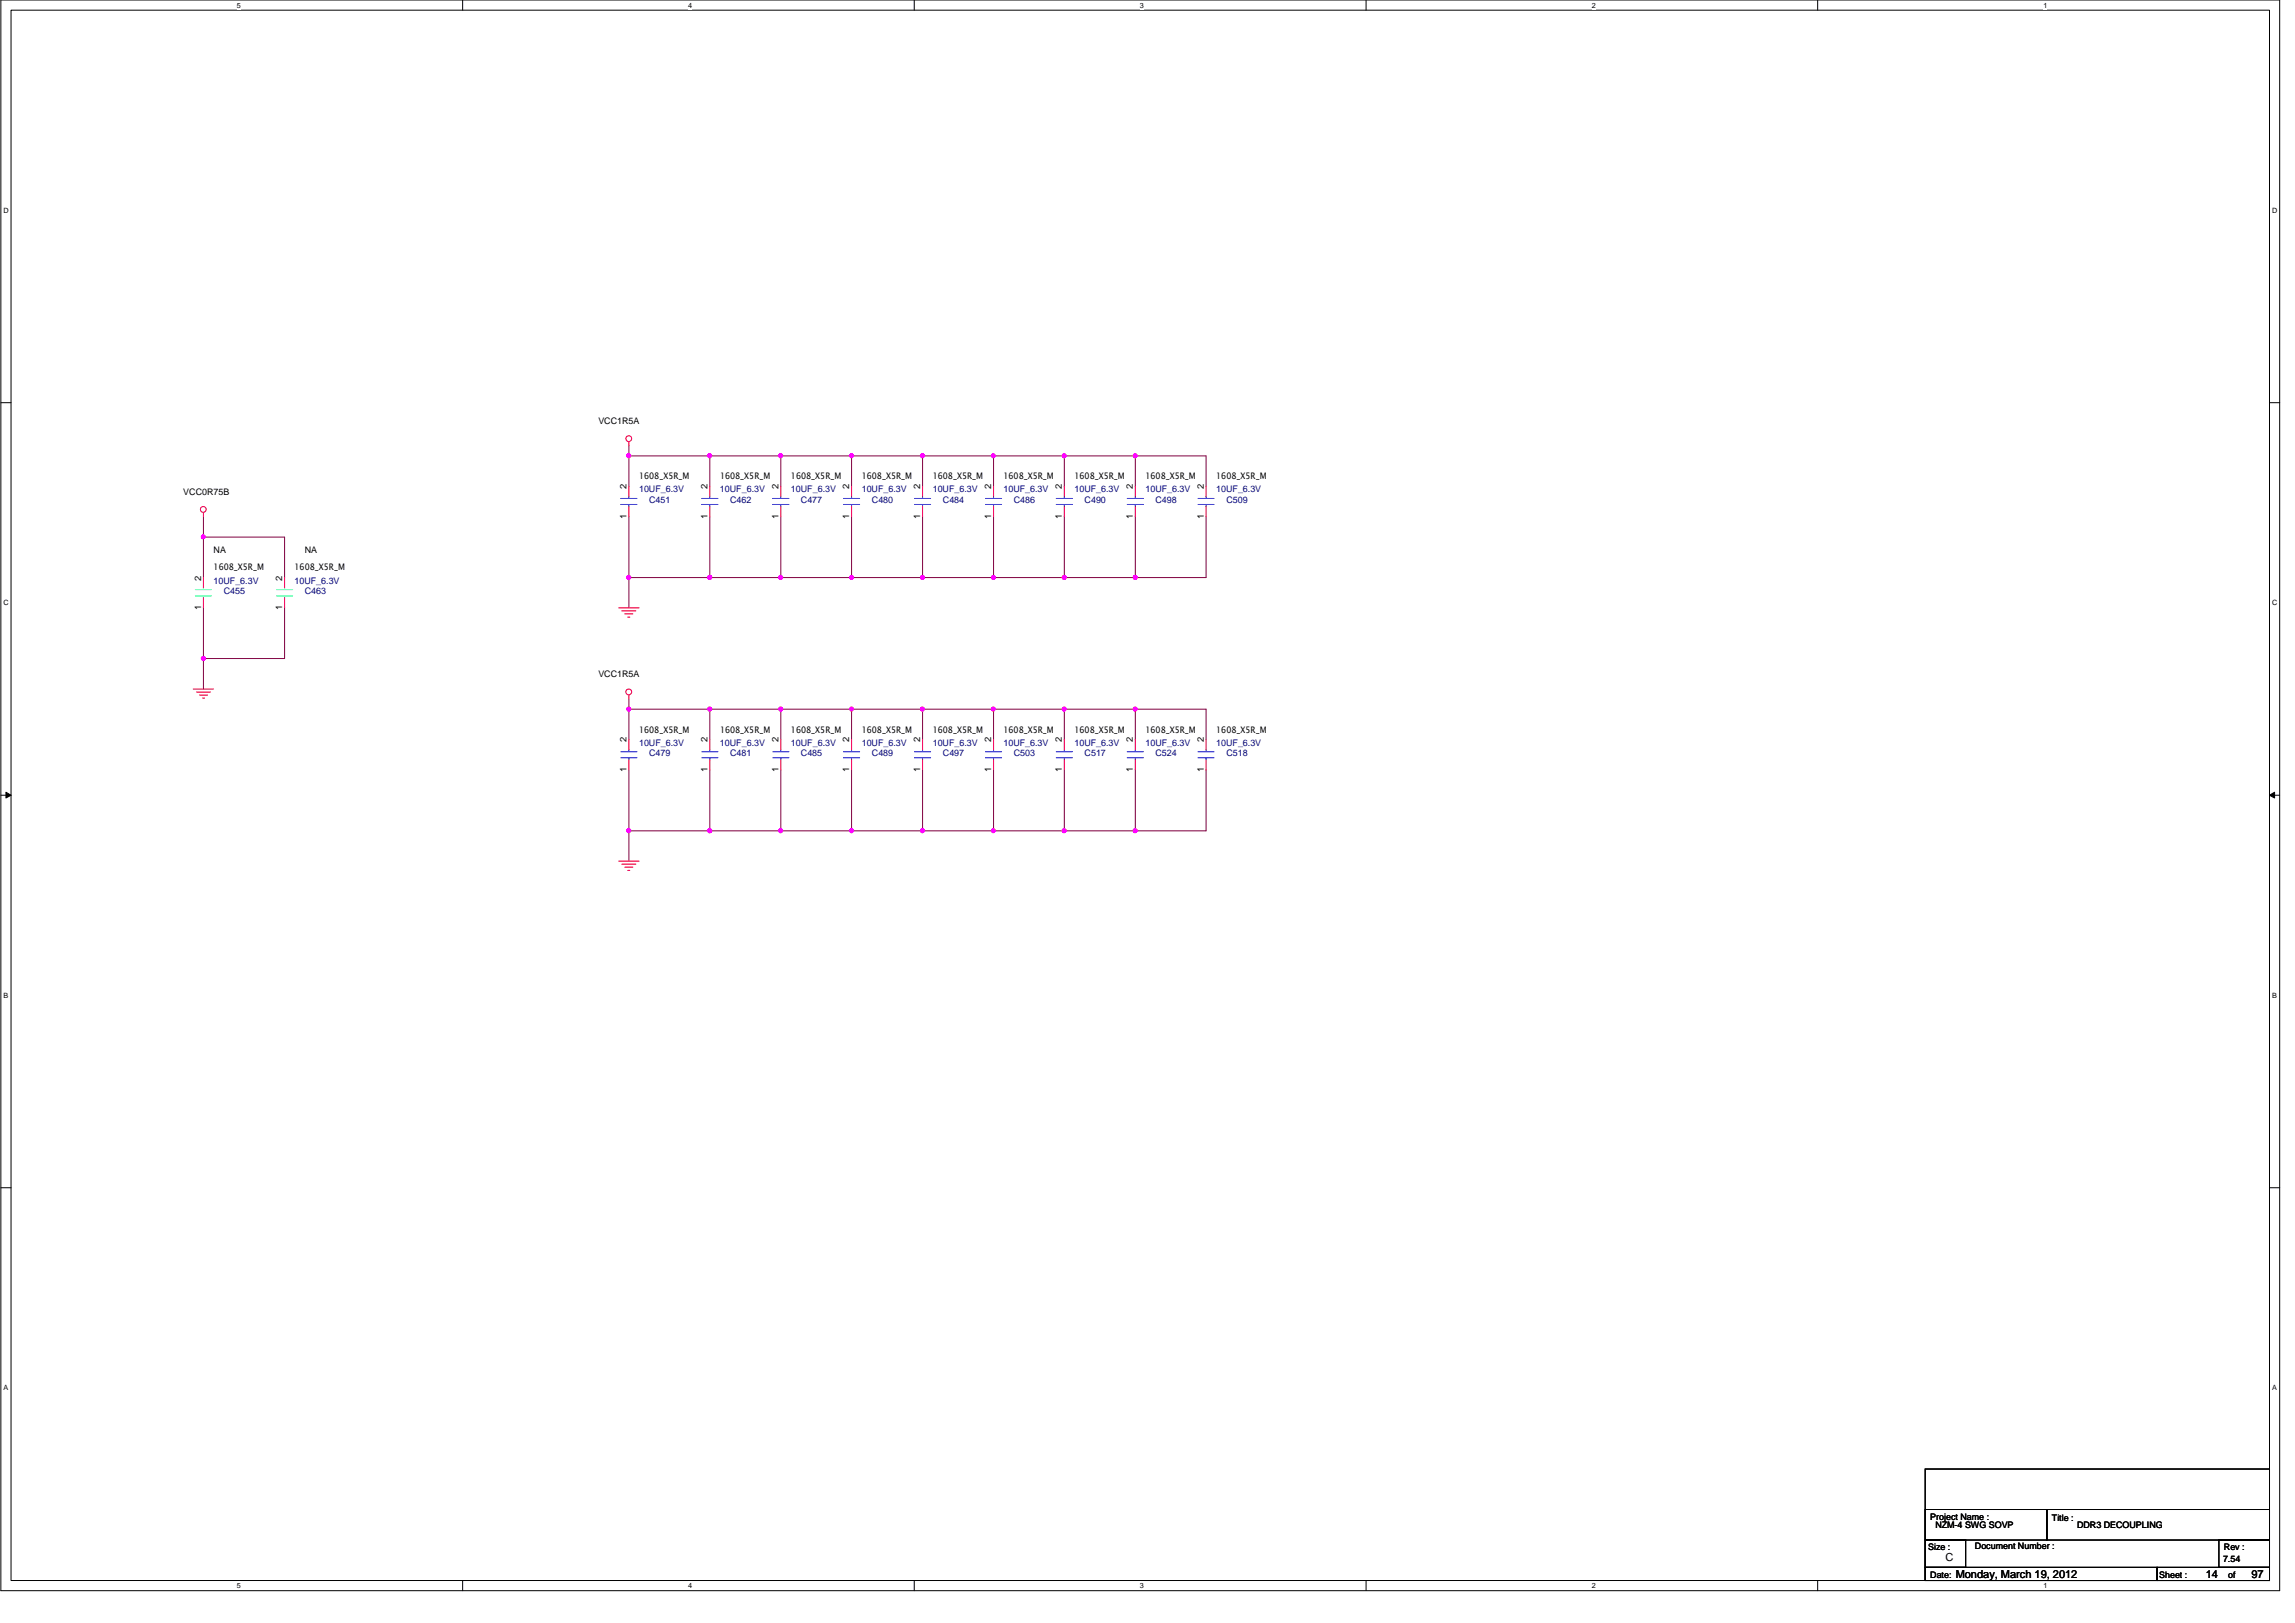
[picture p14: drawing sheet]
<svg xmlns="http://www.w3.org/2000/svg" width="420mm" height="297mm" viewBox="0 0 420 297" stroke-linecap="round" stroke-linejoin="round" font-family="sans-serif">
<defs><g id="words">
<g font-size="2">
<text x="356.2" y="285.6">C</text>
<text x="358" y="288.8">Monday, March 19, 2012</text>
<text x="403.8" y="288.8">14</text>
<text x="412.2" y="288.8">97</text>
</g>
<g font-size="1.7">
<text x="109.5" y="77.5">VCC1R5A</text>
<text x="114.7" y="89.5" transform="rotate(-90 114.7 89.5)">2</text>
<text x="117" y="87.7">1608_X5R_M</text>
<text x="129.5" y="89.5" transform="rotate(-90 129.5 89.5)">2</text>
<text x="131.8" y="87.7">1608_X5R_M</text>
<text x="142.5" y="89.5" transform="rotate(-90 142.5 89.5)">2</text>
<text x="144.8" y="87.7">1608_X5R_M</text>
<text x="155.5" y="89.5" transform="rotate(-90 155.5 89.5)">2</text>
<text x="157.8" y="87.7">1608_X5R_M</text>
<text x="168.5" y="89.5" transform="rotate(-90 168.5 89.5)">2</text>
<text x="170.8" y="87.7">1608_X5R_M</text>
<text x="181.5" y="89.5" transform="rotate(-90 181.5 89.5)">2</text>
<text x="183.7" y="87.7">1608_X5R_M</text>
<text x="194.4" y="89.5" transform="rotate(-90 194.4 89.5)">2</text>
<text x="196.7" y="87.7">1608_X5R_M</text>
<text x="207.4" y="89.5" transform="rotate(-90 207.4 89.5)">2</text>
<text x="209.7" y="87.7">1608_X5R_M</text>
<text x="220.4" y="89.5" transform="rotate(-90 220.4 89.5)">2</text>
<text x="222.7" y="87.7">1608_X5R_M</text>
<text x="33.6" y="90.5">VCC0R75B</text>
<text x="114.7" y="95" transform="rotate(-90 114.7 95)">1</text>
<text x="129.5" y="95" transform="rotate(-90 129.5 95)">1</text>
<text x="142.5" y="95" transform="rotate(-90 142.5 95)">1</text>
<text x="155.5" y="95" transform="rotate(-90 155.5 95)">1</text>
<text x="168.5" y="95" transform="rotate(-90 168.5 95)">1</text>
<text x="181.5" y="95" transform="rotate(-90 181.5 95)">1</text>
<text x="194.4" y="95" transform="rotate(-90 194.4 95)">1</text>
<text x="207.4" y="95" transform="rotate(-90 207.4 95)">1</text>
<text x="220.4" y="95" transform="rotate(-90 220.4 95)">1</text>
<text x="39.1" y="101.3">NA</text>
<text x="55.8" y="101.3">NA</text>
<text x="36.8" y="106.3" transform="rotate(-90 36.8 106.3)">2</text>
<text x="39.1" y="104.4">1608_X5R_M</text>
<text x="51.7" y="106.3" transform="rotate(-90 51.7 106.3)">2</text>
<text x="53.9" y="104.4">1608_X5R_M</text>
<text x="36.8" y="111.7" transform="rotate(-90 36.8 111.7)">1</text>
<text x="51.7" y="111.7" transform="rotate(-90 51.7 111.7)">1</text>
<text x="109.5" y="123.9">VCC1R5A</text>
<text x="114.7" y="135.9" transform="rotate(-90 114.7 135.9)">2</text>
<text x="117" y="134.1">1608_X5R_M</text>
<text x="129.5" y="135.9" transform="rotate(-90 129.5 135.9)">2</text>
<text x="131.8" y="134.1">1608_X5R_M</text>
<text x="142.5" y="135.9" transform="rotate(-90 142.5 135.9)">2</text>
<text x="144.8" y="134.1">1608_X5R_M</text>
<text x="155.5" y="135.9" transform="rotate(-90 155.5 135.9)">2</text>
<text x="157.8" y="134.1">1608_X5R_M</text>
<text x="168.5" y="135.9" transform="rotate(-90 168.5 135.9)">2</text>
<text x="170.8" y="134.1">1608_X5R_M</text>
<text x="181.5" y="135.9" transform="rotate(-90 181.5 135.9)">2</text>
<text x="183.7" y="134.1">1608_X5R_M</text>
<text x="194.4" y="135.9" transform="rotate(-90 194.4 135.9)">2</text>
<text x="196.7" y="134.1">1608_X5R_M</text>
<text x="207.4" y="135.9" transform="rotate(-90 207.4 135.9)">2</text>
<text x="209.7" y="134.1">1608_X5R_M</text>
<text x="220.4" y="135.9" transform="rotate(-90 220.4 135.9)">2</text>
<text x="222.7" y="134.1">1608_X5R_M</text>
<text x="114.7" y="141.4" transform="rotate(-90 114.7 141.4)">1</text>
<text x="129.5" y="141.4" transform="rotate(-90 129.5 141.4)">1</text>
<text x="142.5" y="141.4" transform="rotate(-90 142.5 141.4)">1</text>
<text x="155.5" y="141.4" transform="rotate(-90 155.5 141.4)">1</text>
<text x="168.5" y="141.4" transform="rotate(-90 168.5 141.4)">1</text>
<text x="181.5" y="141.4" transform="rotate(-90 181.5 141.4)">1</text>
<text x="194.4" y="141.4" transform="rotate(-90 194.4 141.4)">1</text>
<text x="207.4" y="141.4" transform="rotate(-90 207.4 141.4)">1</text>
<text x="220.4" y="141.4" transform="rotate(-90 220.4 141.4)">1</text>
<text x="353.4" y="278.1">Project Name :</text>
<text x="354.3" y="279.6">NZM-4 SWG SOVP</text>
<text x="375.7" y="278.3">Title :</text>
<text x="380.3" y="279.6">DDR3 DECOUPLING</text>
<text x="353" y="283.7">Size :</text>
<text x="361.6" y="283.5">Document Number :</text>
<text x="407" y="285.9">7.54</text>
<text x="407.1" y="283.7">Rev :</text>
<text x="353.4" y="288.7">Date:</text>
<text x="395.3" y="288.7">Sheet :</text>
<text x="407.9" y="288.7">of</text>
</g>
<g font-size="1.7" fill="#000080">
<text x="117" y="90.1">10UF_6.3V</text>
<text x="118.8" y="92">C451</text>
<text x="131.8" y="90.1">10UF_6.3V</text>
<text x="133.7" y="92">C462</text>
<text x="144.8" y="90.1">10UF_6.3V</text>
<text x="146.6" y="92">C477</text>
<text x="157.8" y="90.1">10UF_6.3V</text>
<text x="159.6" y="92">C480</text>
<text x="170.8" y="90.1">10UF_6.3V</text>
<text x="172.6" y="92">C484</text>
<text x="183.7" y="90.1">10UF_6.3V</text>
<text x="185.6" y="92">C486</text>
<text x="196.7" y="90.1">10UF_6.3V</text>
<text x="198.6" y="92">C490</text>
<text x="209.7" y="90.1">10UF_6.3V</text>
<text x="211.5" y="92">C498</text>
<text x="222.7" y="90.1">10UF_6.3V</text>
<text x="224.5" y="92">C509</text>
<text x="39.1" y="106.8">10UF_6.3V</text>
<text x="53.9" y="106.8">10UF_6.3V</text>
<text x="41" y="108.7">C455</text>
<text x="55.8" y="108.7">C463</text>
<text x="117" y="136.5">10UF_6.3V</text>
<text x="131.8" y="136.5">10UF_6.3V</text>
<text x="144.8" y="136.5">10UF_6.3V</text>
<text x="157.8" y="136.5">10UF_6.3V</text>
<text x="170.8" y="136.5">10UF_6.3V</text>
<text x="183.7" y="136.5">10UF_6.3V</text>
<text x="196.7" y="136.5">10UF_6.3V</text>
<text x="209.7" y="136.5">10UF_6.3V</text>
<text x="222.7" y="136.5">10UF_6.3V</text>
<text x="118.8" y="138.3">C479</text>
<text x="133.7" y="138.3">C481</text>
<text x="146.6" y="138.3">C485</text>
<text x="159.6" y="138.3">C489</text>
<text x="172.6" y="138.3">C497</text>
<text x="185.6" y="138.3">C503</text>
<text x="198.6" y="138.3">C517</text>
<text x="211.5" y="138.3">C524</text>
<text x="224.5" y="138.3">C518</text>
</g>
<g font-size="1.3">
<text x="43.3" y="1.4">5</text>
<text x="126" y="1.4">4</text>
<text x="208.7" y="1.4">3</text>
<text x="291.4" y="1.4">2</text>
<text x="374.1" y="1.4">1</text>
<text x=".6" y="38.9">D</text>
<text x="416" y="38.9">D</text>
<text x=".6" y="110.8">C</text>
<text x="416" y="110.8">C</text>
<text x=".6" y="182.6">B</text>
<text x="416" y="182.6">B</text>
<text x=".6" y="254.5">A</text>
<text x="416" y="254.5">A</text>
<text x="43.3" y="290.7">5</text>
<text x="126" y="290.7">4</text>
<text x="208.7" y="290.7">3</text>
<text x="291.4" y="290.7">2</text>
<text x="374.1" y="290.7">1</text>
</g>
</g></defs>
<path d="M.2 0h417.2v291.1h-417.2zM2 1.9h413.5v287.4h-413.5z" fill="none" stroke="#000" stroke-width=".18"/>
<g fill="#fff">
<path d="M43.3 .2h.8v1.5h-.8z"/>
<path d="M43.3 289.5h.8v1.5h-.8z"/>
</g>
<path d="M84.7 0v1.9M84.7 289.3v1.8" fill="none" stroke="#000" stroke-width=".18"/>
<g fill="#fff">
<path d="M126 .2h.7v1.5h-.7z"/>
<path d="M126 289.5h.7v1.5h-.7z"/>
</g>
<path d="M167.4 0v1.9M167.4 289.3v1.8" fill="none" stroke="#000" stroke-width=".18"/>
<g fill="#fff">
<path d="M208.7 .2h.7v1.5h-.7z"/>
<path d="M208.7 289.5h.7v1.5h-.7z"/>
</g>
<path d="M250.1 0v1.9M250.1 289.3v1.8" fill="none" stroke="#000" stroke-width=".18"/>
<g fill="#fff">
<path d="M291.4 .2h.7v1.5h-.7z"/>
<path d="M291.4 289.5h.7v1.5h-.7z"/>
</g>
<path d="M332.8 0v1.9M332.8 289.3v1.8" fill="none" stroke="#000" stroke-width=".18"/>
<g fill="#fff">
<path d="M374.1 .2h.7v1.5h-.7z"/>
<path d="M374.1 289.5h.7v1.5h-.7z"/>
<path d="M.6 37.8h1v1.4h-1z"/>
<path d="M416 37.8h.9v1.4h-.9z"/>
<path d="M.6 109.6h1v1.5h-1z"/>
<path d="M416 109.6h.9v1.5h-.9z"/>
</g>
<path d="M.2 73.7h1.8M415.5 73.7h1.9" fill="none" stroke="#000" stroke-width=".18"/>
<g fill="#fff">
<path d="M.6 181.4h.9v1.5h-.9z"/>
<path d="M416 181.4h.8v1.5h-.8z"/>
</g>
<path d="M.2 145.5h1.8M415.5 145.5h1.9" fill="none" stroke="#000" stroke-width=".18"/>
<path d="M1.1 145l.9 .5-.9 .5zM415.5 145.5l.9-.5v1z" fill="#000" stroke="#000" stroke-width=".18"/>
<g fill="#fff">
<path d="M.6 253.3h.8v1.5h-.8z"/>
<path d="M416 253.3h.8v1.5h-.8z"/>
</g>
<path d="M.2 217.4h1.8M415.5 217.4h1.9M352.5 276.3h22.2v5.6h-22.2zM352.5 268.9h63v20.4h-63zM374.7 276.3h40.8v5.6h-40.8zM352.5 281.9h7.4v5h-7.4zM352.5 286.9h42.4v2.4h-42.4zM394.9 286.9h20.6v2.4h-20.6zM406.2 281.9h9.3v5h-9.3z" fill="none" stroke="#000" stroke-width=".18"/>
<g fill="none" stroke="#800040" stroke-width=".18">
<path d="M37.2 94.6v3.7M37.2 98.3v7.4M37.2 98.3h14.9v7.4M115.1 83.4v5.6M115.1 94.6v11.1M115.1 83.4h14.9M115.1 81.6v1.8M130 83.4h12.9M130 94.6v11.1M130 83.4v5.6M142.9 94.6v11.1M142.9 83.4v5.6"/>
<path d="M142.9 83.4h13M155.9 83.4h13M155.9 94.6v11.1M155.9 83.4v5.6M168.9 83.4h13M168.9 94.6v11.1M168.9 83.4v5.6M181.9 94.6v11.1M181.9 83.4v5.6M181.9 83.4h12.9M194.8 94.6v11.1M194.8 83.4v5.6"/>
<path d="M194.8 83.4h13M207.8 83.4h13v5.6M207.8 94.6v11.1M207.8 83.4v5.6M220.8 94.6v11.1h-13M37.2 111.3v9.2M52.1 111.3v9.2h-14.9M115.1 105.7h14.9M115.1 105.7v5.6M130 105.7h12.9M142.9 105.7h13M155.9 105.7h13"/>
<path d="M168.9 105.7h13M181.9 105.7h12.9M194.8 105.7h13M37.2 120.5v5.6M115.1 129.8h14.9M115.1 127.9v1.9M115.1 129.8v5.6M130 129.8h12.9M130 129.8v5.6M142.9 129.8v5.6M142.9 129.8h13M155.9 129.8h13"/>
<path d="M155.9 129.8v5.6M168.9 129.8h13M168.9 129.8v5.6M181.9 129.8v5.6M181.9 129.8h12.9M194.8 129.8v5.6M194.8 129.8h13M207.8 129.8h13v5.6M207.8 129.8v5.6M115.1 140.9v11.2M115.1 152.1h14.9M115.1 152.1v5.5"/>
<path d="M130 152.1h12.9M130 140.9v11.2M142.9 140.9v11.2M142.9 152.1h13M155.9 152.1h13M155.9 140.9v11.2M168.9 152.1h13M168.9 140.9v11.2M181.9 140.9v11.2M181.9 152.1h12.9M194.8 140.9v11.2M194.8 152.1h13"/>
<path d="M207.8 140.9v11.2M220.8 140.9v11.2h-13"/>
</g>
<g fill="#f0f" stroke="#f0f" stroke-width=".18">
<circle cx="129.9" cy="105.7" r=".37"/>
<circle cx="115.1" cy="105.7" r=".37"/>
<circle cx="129.9" cy="83.4" r=".37"/>
<circle cx="115.1" cy="83.4" r=".37"/>
<circle cx="155.9" cy="83.4" r=".35"/>
<circle cx="142.9" cy="83.4" r=".37"/>
<circle cx="181.8" cy="83.4" r=".35"/>
<circle cx="168.9" cy="83.4" r=".37"/>
<circle cx="207.8" cy="83.4" r=".37"/>
<circle cx="194.8" cy="83.4" r=".37"/>
<circle cx="168.9" cy="105.7" r=".37"/>
<circle cx="207.8" cy="105.7" r=".37"/>
<circle cx="181.8" cy="105.7" r=".35"/>
<circle cx="142.9" cy="105.7" r=".37"/>
<circle cx="155.9" cy="105.7" r=".35"/>
<circle cx="129.9" cy="129.8" r=".37"/>
<circle cx="115.1" cy="129.8" r=".37"/>
<circle cx="155.9" cy="129.8" r=".35"/>
<circle cx="142.9" cy="129.8" r=".37"/>
<circle cx="181.8" cy="129.8" r=".35"/>
<circle cx="168.9" cy="129.8" r=".37"/>
<circle cx="207.8" cy="129.8" r=".37"/>
<circle cx="194.8" cy="129.8" r=".37"/>
<circle cx="129.9" cy="152" r=".37"/>
<circle cx="115.1" cy="152" r=".37"/>
<circle cx="168.9" cy="152" r=".37"/>
<circle cx="181.8" cy="152" r=".35"/>
<circle cx="142.9" cy="152" r=".37"/>
<circle cx="155.9" cy="152" r=".35"/>
<circle cx="207.8" cy="152" r=".37"/>
<circle cx="194.8" cy="105.7" r=".37"/>
<circle cx="194.8" cy="152" r=".37"/>
<circle cx="37.2" cy="98.3" r=".36"/>
<circle cx="37.2" cy="120.5" r=".37"/>
</g>
<g fill="none" stroke="#f00" stroke-width=".18">
<path d="M37.2 93.8v.8M115.1 80.9v.7M115.1 92.7v1.9M115.1 89v1.8M130 92.7v1.9M130 89v1.8M142.9 92.7v1.9M142.9 89v1.8M155.9 92.7v1.9M155.9 89v1.8M168.9 92.7v1.9M168.9 89v1.8"/>
<path d="M181.9 92.7v1.9M181.9 89v1.8M194.8 92.7v1.9M194.8 89v1.8M207.8 92.7v1.9M207.8 89v1.8M220.8 92.7v1.9M220.8 89v1.8M37.2 109.4v1.9M37.2 105.7v1.9M52.1 109.4v1.9M52.1 105.7v1.9"/>
<path d="M113.3 111.3h3.7M113.8 111.8h2.6M114.4 112.4h1.5M114.9 112.9h.4M35.4 126.1h3.7M36 126.7h2.6M36.5 127.2h1.5M37.1 127.8h.4M115.1 127.2v.7M115.1 139.1v1.8M115.1 135.4v1.8M130 139.1v1.8"/>
<path d="M130 135.4v1.8M142.9 139.1v1.8M142.9 135.4v1.8M155.9 139.1v1.8M155.9 135.4v1.8M168.9 139.1v1.8M168.9 135.4v1.8M181.9 139.1v1.8M181.9 135.4v1.8M194.8 139.1v1.8M194.8 135.4v1.8M207.8 139.1v1.8"/>
<path d="M207.8 135.4v1.8M220.8 139.1v1.8M220.8 135.4v1.8M113.3 157.6h3.7M113.8 158.2h2.6M114.4 158.7h1.5M114.9 159.3h.4"/>
<circle cx="37.2" cy="93.2" r=".54"/>
<circle cx="115.1" cy="80.3" r=".54"/>
<circle cx="115.1" cy="126.6" r=".54"/>
</g>
<g fill="none" stroke="#00f" stroke-width=".18">
<path d="M113.7 91.2h2.9M113.7 92.3h2.9M115.1 92.3v.4M115.1 90.8v.4M128.5 91.2h2.9M128.5 92.3h2.9M130 92.3v.4M130 90.8v.4M141.5 91.2h2.9M141.5 92.3h2.9M142.9 92.3v.4M142.9 90.8v.4"/>
<path d="M154.4 91.2h3M154.4 92.3h3M155.9 92.3v.4M155.9 90.8v.4M167.4 91.2h3M167.4 92.3h3M168.9 92.3v.4M168.9 90.8v.4M180.4 91.2h3M180.4 92.3h3M181.9 92.3v.4M181.9 90.8v.4"/>
<path d="M193.4 92.3h2.9M193.4 91.2h2.9M194.8 92.3v.4M194.8 90.8v.4M206.4 91.2h2.9M206.4 92.3h2.9M207.8 92.3v.4M207.8 90.8v.4M219.3 92.3h3M219.3 91.2h3M220.8 92.3v.4M220.8 90.8v.4"/>
<path d="M113.7 137.6h2.9M113.7 138.7h2.9M115.1 138.7v.4M115.1 137.2v.4M128.5 137.6h2.9M128.5 138.7h2.9M130 138.7v.4M130 137.2v.4M141.5 137.6h2.9M141.5 138.7h2.9M142.9 138.7v.4M142.9 137.2v.4"/>
<path d="M154.4 137.6h3M154.4 138.7h3M155.9 138.7v.4M155.9 137.2v.4M167.4 137.6h3M167.4 138.7h3M168.9 138.7v.4M168.9 137.2v.4M180.4 137.6h3M180.4 138.7h3M181.9 138.7v.4M181.9 137.2v.4"/>
<path d="M193.4 138.7h2.9M193.4 137.6h2.9M194.8 138.7v.4M194.8 137.2v.4M206.4 137.6h2.9M206.4 138.7h2.9M207.8 138.7v.4M207.8 137.2v.4M219.3 138.7h3M219.3 137.6h3M220.8 138.7v.4M220.8 137.2v.4"/>
</g>
<path d="M35.8 109.1h2.9M35.8 107.9h2.9M37.2 109.1v.3M37.2 107.6v.3M50.6 107.9h3M50.6 109.1h3M52.1 109.1v.3M52.1 107.6v.3" fill="none" stroke="#00ff80" stroke-width=".18"/>
<use href="#words"/>
</svg>
